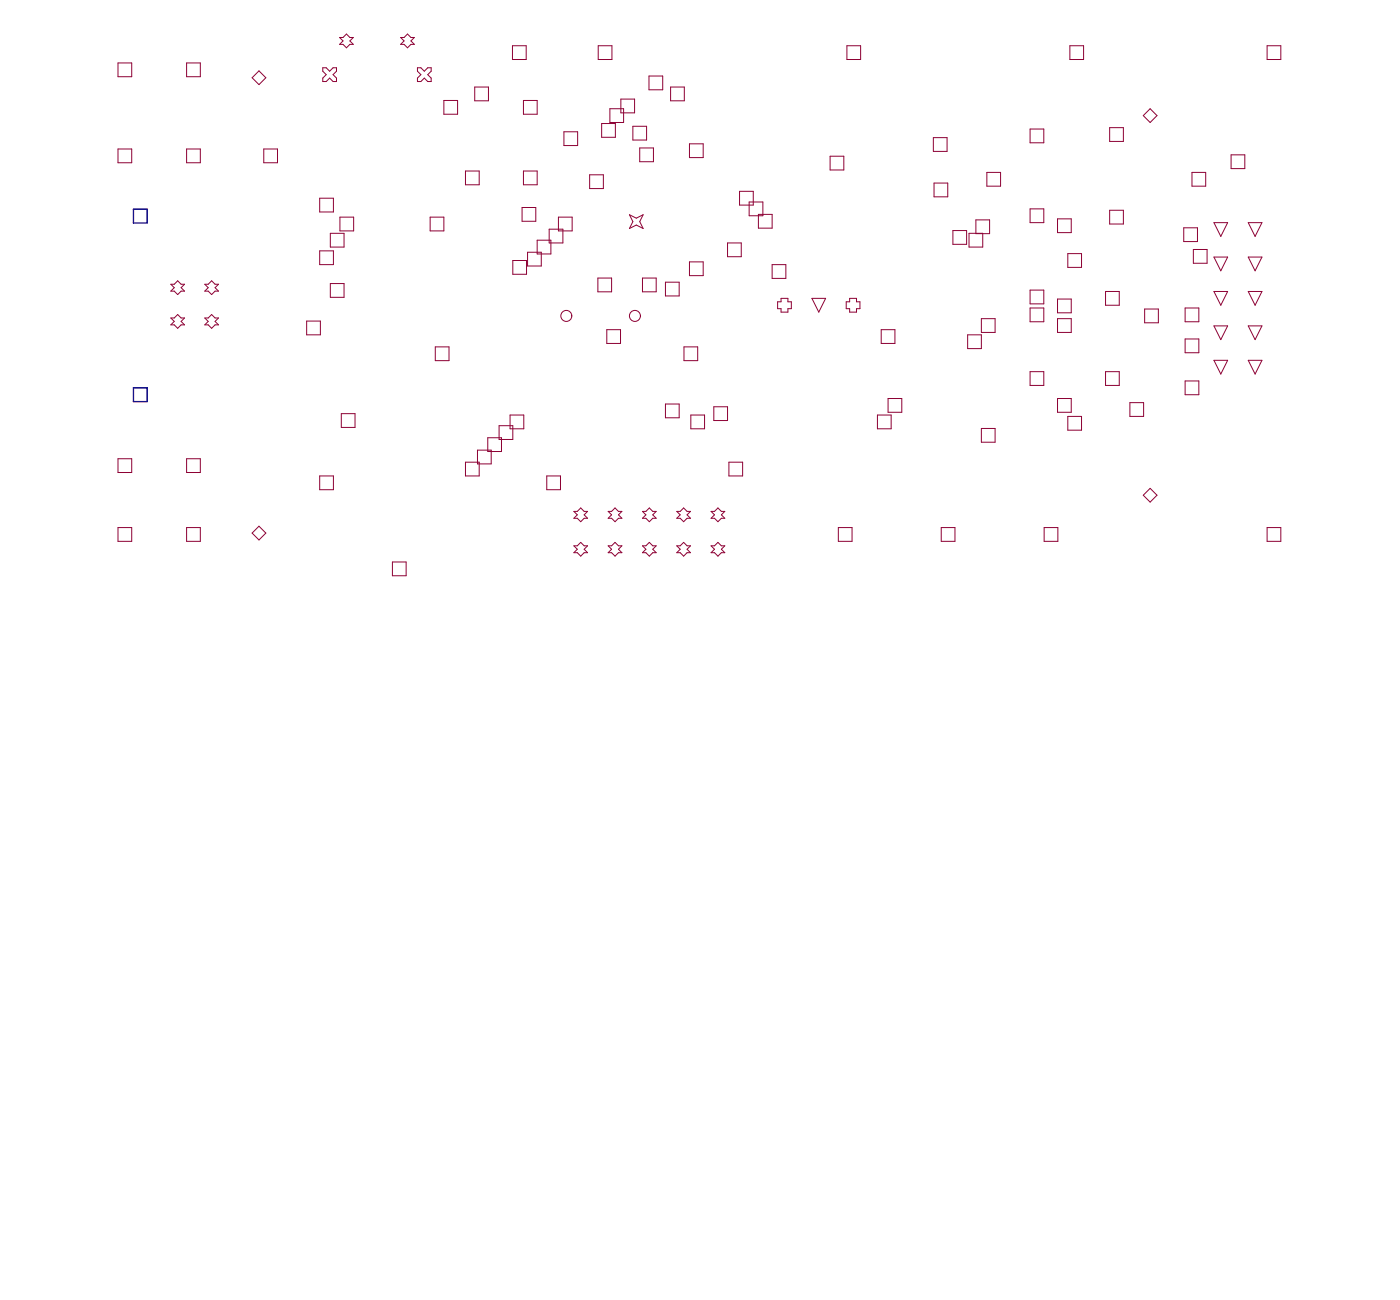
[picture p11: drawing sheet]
<svg xmlns="http://www.w3.org/2000/svg" width="103mm" height="96mm" viewBox="0 0 103 96" stroke-linecap="round" stroke-linejoin="round" font-family="sans-serif">
<g fill="none" stroke="#8d0034" stroke-width=".07">
<path d="M8.7 11h1v1h-1zM8.7 4.6h1v1h-1zM13.7 11h1v1h-1zM13.7 4.6h1v1h-1zM19.1 5.2l.5 .5-.5 .5-.5-.5zM19.4 11h1v1h-1zM23.5 14.6h1v1h-1zM23.5 18.4h1v1.1h-1zM23.7 5h.3l.3 .2 .2-.2h.3v.2l-.3 .3 .3 .2v.3h-.3l-.2-.3-.3 .3h-.3v-.3l.3-.2-.3-.3zM24.3 17.2h1v1h-1zM25 2.8h.2l.3-.3 .2 .3h.3l-.3 .2 .3 .3h-.3l-.2 .2-.3-.2h-.2l.2-.3zM25 16h1v1h-1z"/>
<path d="M29.5 2.8h.2l.3-.3 .2 .3h.3l-.3 .2 .3 .3h-.3l-.2 .2-.3-.2h-.2l.2-.3zM30.7 5h.3l.2 .2 .3-.2h.2v.2l-.2 .3 .2 .2v.3h-.2l-.3-.3-.2 .3h-.3v-.3l.3-.2-.3-.3zM31.6 16h1.1v1h-1.1zM32.7 7.4h1v1h-1zM34.2 12.6h1.1v1h-1.1zM34.9 6.4h1v1h-1zM37.7 3.4h1v1h-1zM37.7 19.2h1v1h-1zM38.4 15.3h1v1h-1zM38.5 7.4h1v1h-1zM38.5 12.6h1v1h-1zM38.8 18.6h1v1h-1z"/>
<path d="M39.5 17.7h1v1h-1zM40.4 16.9h1v1h-1zM41.1 16h1v1h-1zM41.5 9.7h1v1h-1zM43.4 12.9h1v1h-1zM44 3.4h1v1h-1zM44.3 9.1h1v1h-1zM44.9 8h1v1h-1zM45.7 7.3h1v1h-1zM46.3 15.8l.5 .2 .5-.2-.2 .5 .2 .5-.5-.2-.5 .2 .3-.5zM46.6 9.3h1v1h-1zM47.1 10.9h1v1h-1z"/>
<path d="M47.8 5.6h1v1h-1zM49.3 6.4h1.1v1h-1.1zM50.7 10.6h1v1h-1zM50.7 19.3h1v1h-1zM53.5 17.9h1v1h-1zM54.4 14.1h1v1h-1zM55.1 14.9h1v1h-1zM55.8 15.8h1v1h-1zM56.8 19.5h1v1h-1zM61.1 11.5h1v1h-1zM62.3 3.4h1v1h-1zM68.7 10.1h1v1h-1z"/>
<path d="M68.7 13.5h1v1h-1zM70.1 17h1v1h-1zM71.3 17.2h1v1h-1zM71.8 16.2h1v1h-1zM72.6 12.7h1v1h-1zM75.8 9.5h1v1h-1zM75.8 15.4h1v1h-1zM77.8 16.1h1v1h-1zM78.6 18.7h1v1h-1zM78.7 3.4h1v1h-1zM81.6 9.4h1.1v1h-1.1zM81.6 15.5h1.1v1h-1.1z"/>
<path d="M84.6 8l.5 .5-.5 .5-.5-.5zM87.1 16.8h1v1h-1zM87.7 12.7h1v1h-1zM87.8 18.3h1v1.1h-1zM89.3 16.4h1l-.5 1zM89.3 18.9h1l-.5 1zM90.6 11.4h1v1h-1zM91.8 16.4h1.1l-.6 1zM91.8 18.9h1.1l-.6 1zM93.2 3.4h1v1h-1zM8.7 38.8h1v1h-1zM8.7 33.7h1v1h-1z"/>
<path d="M12.6 20.9h.2l.3-.2 .2 .2h.3l-.3 .3 .3 .2h-.3l-.2 .3-.3-.3h-.2l.2-.2zM12.6 23.4h.2l.3-.3 .2 .3h.3l-.3 .2 .3 .3h-.3l-.2 .2-.3-.2h-.2l.2-.3zM13.7 33.7h1v1h-1zM13.7 38.8h1v1h-1zM15.1 20.9h.2l.3-.2 .2 .2h.3l-.3 .3 .3 .2h-.3l-.2 .3-.3-.3h-.2l.2-.2zM15.1 23.4h.2l.3-.3 .2 .3h.3l-.3 .2 .3 .3h-.3l-.2 .2-.3-.2h-.2l.2-.3zM19.1 38.7l.5 .5-.5 .5-.5-.5zM22.6 23.6h1v1h-1zM23.5 35h1v1h-1zM24.3 20.9h1v1h-1zM25.1 30.4h1v1h-1zM32 25.5h1v1h-1z"/>
<path d="M34.2 34h1.1v1h-1.1zM35.1 33.1h1v1h-1zM35.9 32.2h1v1h-1zM36.7 31.3h1v1h-1zM37.5 30.5h1v1h-1zM40.2 35h1v1h-1zM42.2 37.6h.3l.2-.2 .3 .2h.2l-.2 .3 .2 .2h-.2l-.3 .3-.2-.3h-.3l.3-.2zM44 20.4h1v1.1h-1zM44.6 24.2h1.1v1.1h-1.1zM44.7 37.6h.3l.3-.2 .2 .2h.3l-.3 .3 .3 .2h-.3l-.2 .3-.3-.3h-.3l.3-.2zM47.3 20.4h1v1.1h-1zM47.3 37.6h.2l.3-.2 .2 .2h.3l-.3 .3 .3 .2h-.3l-.2 .3-.3-.3h-.2l.2-.2z"/>
<path d="M49 20.8h1v1h-1zM49 29.7h1v1h-1zM49.8 37.6h.2l.3-.2 .3 .2h.2l-.2 .3 .2 .2h-.2l-.3 .3-.3-.3h-.2l.2-.2zM50.3 25.5h1v1h-1zM50.8 30.5h1v1h-1zM52.3 37.6h.3l.2-.2 .3 .2h.2l-.2 .3 .2 .2h-.2l-.3 .3-.2-.3h-.3l.3-.2zM52.5 29.9h1v1h-1zM53.6 34h1v1h-1zM57.5 21.9h.5v.3h.2v.5h-.2v.3h-.5v-.3h-.3v-.5h.3zM59.7 21.9h1.1l-.6 1.1zM61.7 38.8h1v1h-1zM62.5 21.9h.5v.3h.3v.5h-.3v.3h-.5v-.3h-.2v-.5h.2z"/>
<path d="M64.6 30.5h1v1h-1zM64.8 24.2h1v1.1h-1zM65.3 29.3h1.1v1h-1.1zM69.3 38.8h1v1h-1zM71.2 24.6h1v1h-1zM72.2 23.4h1v1h-1zM72.2 31.5h1v1h-1zM75.8 21.3h1v1h-1zM75.8 22.7h1v1h-1zM75.8 27.3h1v1h-1zM76.8 38.8h1v1h-1zM77.8 23.4h1v1h-1z"/>
<path d="M77.8 29.3h1v1h-1zM77.8 22h1v1h-1zM78.6 30.6h1v1h-1zM81.3 21.4h1.1v1h-1.1zM81.3 27.3h1.1v1h-1.1zM83.1 29.6h1v1h-1zM84.2 22.7h1v1h-1zM84.6 35.9l.5 .5-.5 .5-.5-.5zM87.2 22.7h1v1h-1zM87.2 24.9h1v1h-1zM87.2 28h1v1h-1zM89.3 21.4h1l-.5 1z"/>
<path d="M89.3 24h1l-.5 1zM89.3 26.5h1l-.5 1zM91.8 21.4h1.1l-.6 1zM91.8 24h1.1l-.6 1zM91.8 26.5h1.1l-.6 1zM93.2 38.8h1v1h-1zM28.9 41.3h1v1h-1zM42.2 40.1h.3l.2-.2 .3 .2h.2l-.2 .3 .2 .2h-.2l-.3 .3-.2-.3h-.3l.3-.2zM44.7 40.1h.3l.3-.2 .2 .2h.3l-.3 .3 .3 .2h-.3l-.2 .3-.3-.3h-.3l.3-.2zM47.3 40.1h.2l.3-.2 .2 .2h.3l-.3 .3 .3 .2h-.3l-.2 .3-.3-.3h-.2l.2-.2zM49.8 40.1h.2l.3-.2 .3 .2h.2l-.2 .3 .2 .2h-.2l-.3 .3-.3-.3h-.2l.2-.2zM52.3 40.1h.3l.2-.2 .3 .2h.2l-.2 .3 .2 .2h-.2l-.3 .3-.2-.3h-.3l.3-.2z"/>
<circle cx="41.7" cy="23.2" r=".4"/>
<circle cx="46.7" cy="23.2" r=".4"/>
</g>
<path d="M9.8 15.4h1v1h-1zM9.8 28.5h1v1h-1z" fill="none" stroke="#000080" stroke-width=".1"/>
</svg>
